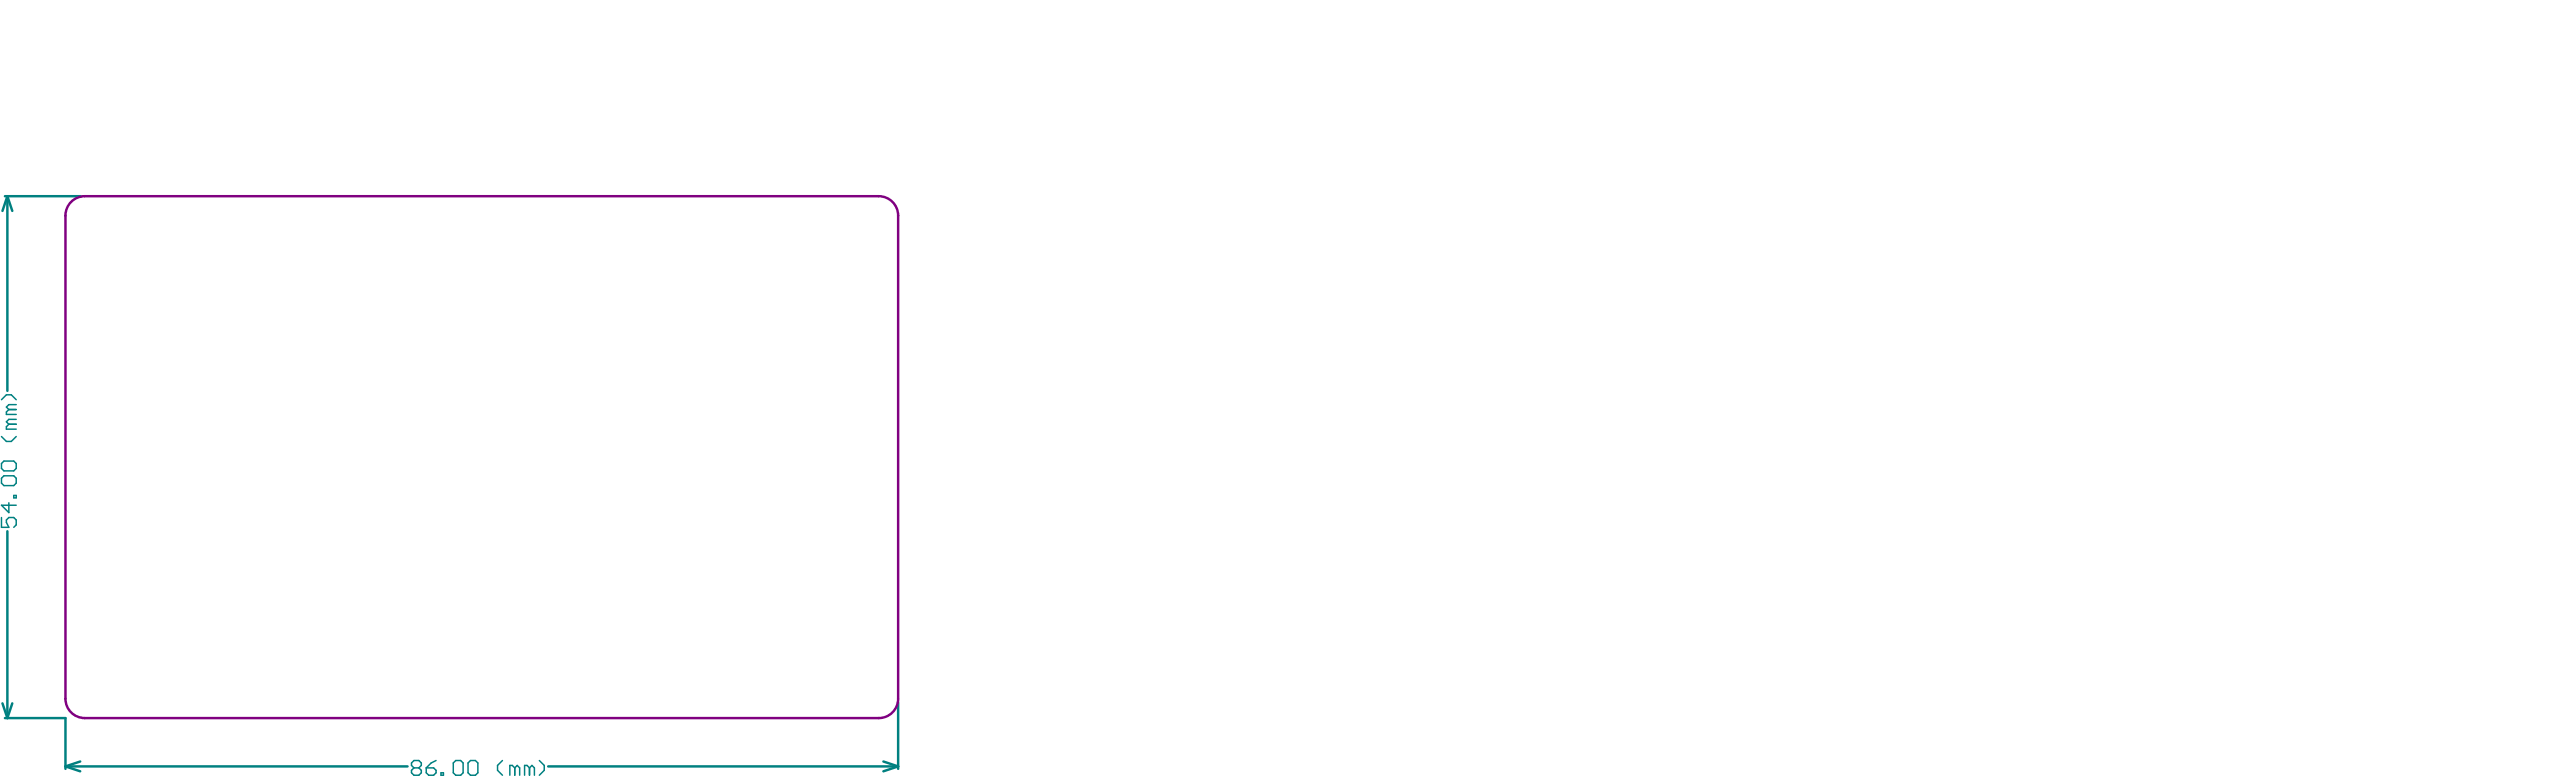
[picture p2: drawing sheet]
<svg xmlns="http://www.w3.org/2000/svg" width="885mm" height="268mm" viewBox="0 0 885 268" stroke-linecap="round" stroke-linejoin="round" font-family="sans-serif">
<g fill="none" stroke="#008080" stroke-width=".84">
<path d="M1.7 67.4h26.2M2.5 67.4l1.7 5.1M2.5 67.4l-1.7 5.1M2.5 67.4v67M2.5 182.6v64.2M.8 241.8l1.7 5M1.7 246.8h20.8v17.5M4.2 241.8l-1.7 5M308.8 241.4v22.9M22.5 263.4l5.1 1.7M22.5 263.4h117.6M27.6 261.7l-5.1 1.7"/>
<path d="M188.5 263.4h120.3M303.8 261.7l5 1.7M308.8 263.4l-5 1.7"/>
</g>
<g fill="none" stroke="#008080" stroke-width=".51">
<path d="M.5 137.4l1.7-1.7h1.7l1.7 1.7M5.6 139.1h-2.6l-.8 .8 .8 .9M.5 159.3l.9-.8h3.3l.9 .8v1.7l-.9 .9h-3.3l-.9-.9zM.5 150l1.7 1.7h1.7l1.7-1.7M3 140.8l-.8 .8v.9h3.4M3 145.8l-.8 .9v.8h3.4M3 145.8h2.6M3 140.8h2.6M5.6 144.1h-2.6l-.8 .9 .8 .8M.5 164.4l.9-.9h3.3l.9 .9v1.7l-.9 .8h-3.3l-.9-.8zM.5 177.9v3.4h2.5l-.8-1.7v-.9l.8-.8h1.7l.9 .8v1.7l-.9 .9M3 172.8v3.4l-2.5-2.5h5.1"/>
<path d="M4.7 170.3h.9v.8h-.9zM142.3 263.9l-.8-.8v-.9l.8-.8h1.7l.9 .8v.9l-.9 .8M142.3 263.9l-.8 .9v.8l.8 .9h1.7l.9-.9v-.8l-.9-.9M142.3 263.9h1.7M146.6 263.9h2.5l.9 .9v.8l-.9 .9h-1.7l-.8-.9zM150 261.4l-1.7 .8-1.7 1.7M151.6 265.6h.9v.9h-.9zM155.9 262.2l.8-.8h1.7l.9 .8v3.4l-.9 .9h-1.7l-.8-.9zM160.9 262.2l.9-.8h1.7l.8 .8v3.4l-.8 .9h-1.7l-.9-.9zM172.8 261.4l-1.7 1.7v1.7l1.7 1.7M177 263.9l-.8-.8h-.9v3.4M177 263.9v2.6"/>
<path d="M177 263.9l.9-.8 .8 .8v2.6M182.1 263.9l-.9-.8h-.8v3.4M182.1 263.9v2.6M182.1 263.9l.8-.8 .9 .8v2.6M185.5 261.4l1.7 1.7v1.7l-1.7 1.7"/>
</g>
<path d="M24.1 69.7a6.6 6.6 0 0 1 5.1-2.3h273a6.7 6.7 0 0 1 6.6 6.7v166.1a6.7 6.7 0 0 1-6.6 6.6h-273a6.7 6.7 0 0 1-6.7-6.6v-166.1a6.6 6.6 0 0 1 1.6-4.4z" fill="none" stroke="#800080" stroke-width=".84"/>
</svg>
